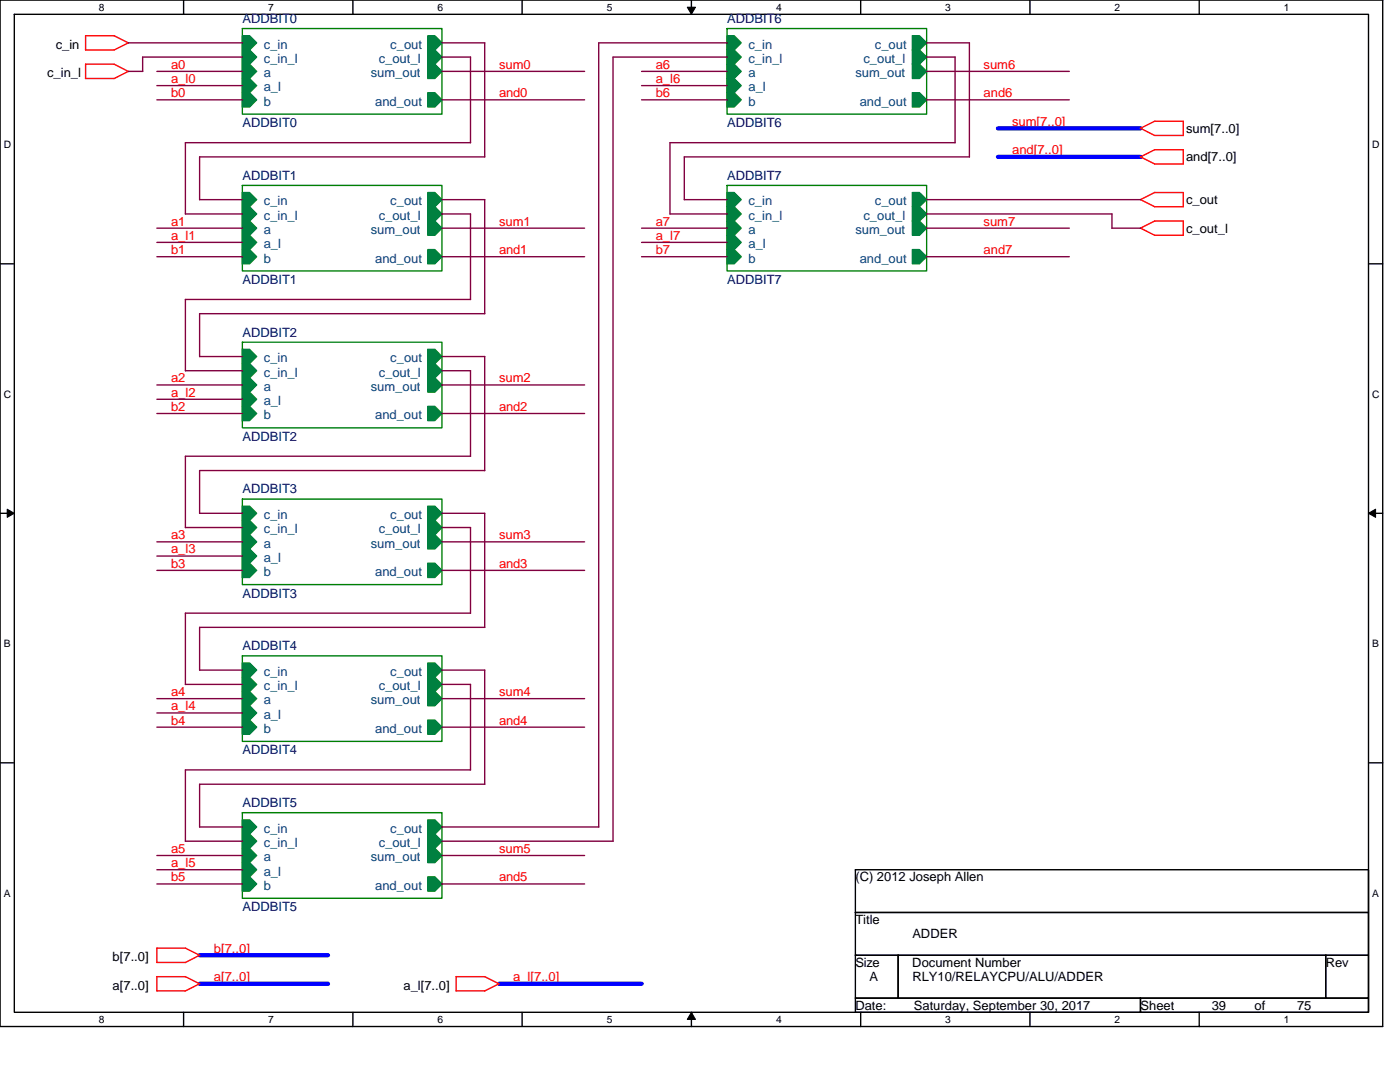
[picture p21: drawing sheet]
<svg xmlns="http://www.w3.org/2000/svg" width="279mm" height="216mm" viewBox="0 0 279 216" stroke-linecap="round" stroke-linejoin="round" font-family="sans-serif">
<defs><g id="words">
<g font-size="2.6" fill="#000080">
<text x="48.4" y="4.6">ADDBIT0</text>
<text x="145.1" y="4.6">ADDBIT6</text>
<text x="48.4" y="25.4">ADDBIT0</text>
<text x="145.1" y="25.4">ADDBIT6</text>
<text x="48.4" y="35.9">ADDBIT1</text>
<text x="145.1" y="35.9">ADDBIT7</text>
<text x="48.4" y="56.7">ADDBIT1</text>
<text x="145.1" y="56.7">ADDBIT7</text>
<text x="48.4" y="67.2">ADDBIT2</text>
<text x="48.4" y="87.9">ADDBIT2</text>
<text x="48.4" y="98.5">ADDBIT3</text>
<text x="48.4" y="119.2">ADDBIT3</text>
<text x="48.4" y="129.8">ADDBIT4</text>
<text x="48.4" y="150.5">ADDBIT4</text>
<text x="48.4" y="161.1">ADDBIT5</text>
<text x="48.4" y="181.8">ADDBIT5</text>
</g>
<g font-size="2.6">
<text x="11.1" y="9.7">c_in</text>
<text x="9.4" y="15.4">c_in_l</text>
<text x="236.7" y="26.5">sum[7..0]</text>
<text x="236.7" y="32.2">and[7..0]</text>
<text x="236.7" y="40.7">c_out</text>
<text x="236.7" y="46.4">c_out_l</text>
<text x="170.7" y="175.9">(C) 2012 Joseph Allen</text>
<text x="170.7" y="184.4">Title</text>
<text x="22.5" y="191.8">b[7..0]</text>
<text x="182.1" y="187.2">ADDER</text>
<text x="22.5" y="197.5">a[7..0]</text>
<text x="80.5" y="197.5">a_l[7..0]</text>
<text x="170.7" y="192.9">Size</text>
<text x="173.5" y="195.8">A</text>
<text x="182.1" y="192.9">Document Number</text>
<text x="182.1" y="195.8">RLY10/RELAYCPU/ALU/ADDER</text>
<text x="264.6" y="192.9">Rev</text>
<text x="170.7" y="201.5">Date:</text>
<text x="182.4" y="201.5">Saturday, September 30, 2017</text>
<text x="227.6" y="201.5">Sheet</text>
<text x="241.8" y="201.5">39</text>
<text x="250.4" y="201.5">of</text>
<text x="258.9" y="201.5">75</text>
</g>
<g font-size="2.6" fill="#004080">
<text x="52.6" y="9.7">c_in</text>
<text x="77.9" y="9.7">c_out</text>
<text x="149.4" y="9.7">c_in</text>
<text x="174.6" y="9.7">c_out</text>
<text x="52.6" y="12.6">c_in_l</text>
<text x="52.6" y="15.4">a</text>
<text x="74" y="15.4">sum_out</text>
<text x="75.6" y="12.6">c_out_l</text>
<text x="149.4" y="12.6">c_in_l</text>
<text x="149.4" y="15.4">a</text>
<text x="170.7" y="15.4">sum_out</text>
<text x="172.3" y="12.6">c_out_l</text>
<text x="52.6" y="18.2">a_l</text>
<text x="52.6" y="21.1">b</text>
<text x="74.9" y="21.1">and_out</text>
<text x="149.4" y="18.2">a_l</text>
<text x="149.4" y="21.1">b</text>
<text x="171.6" y="21.1">and_out</text>
<text x="52.6" y="41">c_in</text>
<text x="77.9" y="41">c_out</text>
<text x="149.4" y="41">c_in</text>
<text x="174.6" y="41">c_out</text>
<text x="52.6" y="43.9">c_in_l</text>
<text x="52.6" y="46.7">a</text>
<text x="74" y="46.7">sum_out</text>
<text x="75.6" y="43.9">c_out_l</text>
<text x="149.4" y="43.9">c_in_l</text>
<text x="149.4" y="46.7">a</text>
<text x="170.7" y="46.7">sum_out</text>
<text x="172.3" y="43.9">c_out_l</text>
<text x="52.6" y="49.6">a_l</text>
<text x="52.6" y="52.4">b</text>
<text x="74.9" y="52.4">and_out</text>
<text x="149.4" y="49.6">a_l</text>
<text x="149.4" y="52.4">b</text>
<text x="171.6" y="52.4">and_out</text>
<text x="52.6" y="72.3">c_in</text>
<text x="52.6" y="75.1">c_in_l</text>
<text x="52.6" y="78">a</text>
<text x="74" y="78">sum_out</text>
<text x="75.6" y="75.1">c_out_l</text>
<text x="77.9" y="72.3">c_out</text>
<text x="52.6" y="80.8">a_l</text>
<text x="52.6" y="83.7">b</text>
<text x="74.9" y="83.7">and_out</text>
<text x="52.6" y="103.6">c_in</text>
<text x="52.6" y="106.4">c_in_l</text>
<text x="75.6" y="106.4">c_out_l</text>
<text x="77.9" y="103.6">c_out</text>
<text x="52.6" y="109.3">a</text>
<text x="52.6" y="112.1">a_l</text>
<text x="74" y="109.3">sum_out</text>
<text x="52.6" y="115">b</text>
<text x="74.9" y="115">and_out</text>
<text x="52.6" y="134.9">c_in</text>
<text x="52.6" y="137.7">c_in_l</text>
<text x="75.6" y="137.7">c_out_l</text>
<text x="77.9" y="134.9">c_out</text>
<text x="52.6" y="140.6">a</text>
<text x="52.6" y="143.4">a_l</text>
<text x="74" y="140.6">sum_out</text>
<text x="52.6" y="146.3">b</text>
<text x="74.9" y="146.3">and_out</text>
<text x="52.6" y="166.2">c_in</text>
<text x="77.9" y="166.2">c_out</text>
<text x="52.6" y="169">c_in_l</text>
<text x="52.6" y="171.9">a</text>
<text x="74" y="171.9">sum_out</text>
<text x="75.6" y="169">c_out_l</text>
<text x="52.6" y="174.7">a_l</text>
<text x="52.6" y="177.6">b</text>
<text x="74.9" y="177.6">and_out</text>
</g>
<g font-size="2.6" fill="#f00">
<text x="34.1" y="13.7">a0</text>
<text x="34.1" y="16.6">a_l0</text>
<text x="99.6" y="13.7">sum0</text>
<text x="130.9" y="13.7">a6</text>
<text x="130.9" y="16.6">a_l6</text>
<text x="196.3" y="13.7">sum6</text>
<text x="34.1" y="19.4">b0</text>
<text x="99.6" y="19.4">and0</text>
<text x="130.9" y="19.4">b6</text>
<text x="196.3" y="19.4">and6</text>
<text x="202" y="25.1">sum[7..0]</text>
<text x="202" y="30.8">and[7..0]</text>
<text x="34.1" y="45">a1</text>
<text x="34.1" y="47.8">a_l1</text>
<text x="99.6" y="45">sum1</text>
<text x="130.9" y="45">a7</text>
<text x="130.9" y="47.8">a_l7</text>
<text x="196.3" y="45">sum7</text>
<text x="34.1" y="50.7">b1</text>
<text x="99.6" y="50.7">and1</text>
<text x="130.9" y="50.7">b7</text>
<text x="196.3" y="50.7">and7</text>
<text x="34.1" y="76.3">a2</text>
<text x="99.6" y="76.3">sum2</text>
<text x="34.1" y="79.1">a_l2</text>
<text x="34.1" y="82">b2</text>
<text x="99.6" y="82">and2</text>
<text x="34.1" y="107.6">a3</text>
<text x="99.6" y="107.6">sum3</text>
<text x="34.1" y="110.4">a_l3</text>
<text x="34.1" y="113.3">b3</text>
<text x="99.6" y="113.3">and3</text>
<text x="34.1" y="138.9">a4</text>
<text x="34.1" y="141.7">a_l4</text>
<text x="99.6" y="138.9">sum4</text>
<text x="34.1" y="144.6">b4</text>
<text x="99.6" y="144.6">and4</text>
<text x="34.1" y="170.2">a5</text>
<text x="34.1" y="173">a_l5</text>
<text x="99.6" y="170.2">sum5</text>
<text x="34.1" y="175.9">b5</text>
<text x="99.6" y="175.9">and5</text>
<text x="42.7" y="190.1">b[7..0]</text>
<text x="42.7" y="195.8">a[7..0]</text>
<text x="102.4" y="195.8">a_l[7..0]</text>
</g>
<g font-size="2">
<text x="19.7" y="2.1">8</text>
<text x="53.5" y="2.1">7</text>
<text x="87.3" y="2.1">6</text>
<text x="121.1" y="2.1">5</text>
<text x="154.9" y="2.1">4</text>
<text x="188.7" y="2.1">3</text>
<text x="222.4" y="2.1">2</text>
<text x="256.2" y="2.1">1</text>
<text x=".7" y="29.6">D</text>
<text x="273.8" y="29.6">D</text>
<text x=".7" y="79.4">C</text>
<text x="273.8" y="79.4">C</text>
<text x=".7" y="129.2">B</text>
<text x="273.8" y="129.2">B</text>
<text x=".7" y="178.9">A</text>
<text x="273.8" y="178.9">A</text>
<text x="19.7" y="204.1">8</text>
<text x="53.5" y="204.1">7</text>
<text x="87.3" y="204.1">6</text>
<text x="121.1" y="204.1">5</text>
<text x="154.9" y="204.1">4</text>
<text x="188.7" y="204.1">3</text>
<text x="222.4" y="204.1">2</text>
<text x="256.2" y="204.1">1</text>
</g>
</g></defs>
<path d="M0 0h275.9v204.8h-275.9zM2.9 2.9h270.2v199.1h-270.2z" fill="none" stroke="#000" stroke-width=".28"/>
<g fill="#fff">
<path d="M19.7 .3h1.2v2.3h-1.2z"/>
<path d="M19.7 202.3h1.2v2.3h-1.2z"/>
</g>
<path d="M36.6 0v2.9M36.6 202v2.8" fill="none" stroke="#000" stroke-width=".28"/>
<g fill="#fff">
<path d="M53.5 .3h1.2v2.3h-1.2z"/>
<path d="M53.5 202.3h1.2v2.3h-1.2z"/>
</g>
<path d="M70.4 0v2.9M70.4 202v2.8" fill="none" stroke="#000" stroke-width=".28"/>
<g fill="#fff">
<path d="M87.3 .3h1.2v2.3h-1.2z"/>
<path d="M87.3 202.3h1.2v2.3h-1.2z"/>
</g>
<path d="M104.2 0v2.9M104.2 202v2.8" fill="none" stroke="#000" stroke-width=".28"/>
<g fill="#fff">
<path d="M121.1 .3h1.1v2.3h-1.1z"/>
<path d="M121.1 202.3h1.1v2.3h-1.1z"/>
</g>
<path d="M138 0v2.9M138 202v2.8" fill="none" stroke="#000" stroke-width=".28"/>
<path d="M137.2 1.4h1.6l-.8 1.5zM138 202l.8 1.4h-1.6z" fill="#000" stroke="#000" stroke-width=".2"/>
<g fill="#fff">
<path d="M154.9 .3h1.1v2.3h-1.1z"/>
<path d="M154.9 202.3h1.1v2.3h-1.1z"/>
</g>
<path d="M171.8 0v2.9M171.8 202v2.8" fill="none" stroke="#000" stroke-width=".28"/>
<g fill="#fff">
<path d="M188.7 .3h1.1v2.3h-1.1z"/>
<path d="M188.7 202.3h1.1v2.3h-1.1z"/>
</g>
<path d="M205.5 0v2.9M205.5 202v2.8" fill="none" stroke="#000" stroke-width=".28"/>
<g fill="#fff">
<path d="M222.4 .3h1.2v2.3h-1.2z"/>
<path d="M222.4 202.3h1.2v2.3h-1.2z"/>
</g>
<path d="M239.3 0v2.9M239.3 202v2.8" fill="none" stroke="#000" stroke-width=".28"/>
<g fill="#fff">
<path d="M256.2 .3h1.2v2.3h-1.2z"/>
<path d="M256.2 202.3h1.2v2.3h-1.2z"/>
<path d="M.7 27.7h1.5v2.3h-1.5z"/>
<path d="M273.8 27.7h1.5v2.3h-1.5z"/>
<path d="M.7 77.5h1.5v2.3h-1.5z"/>
<path d="M273.8 77.5h1.5v2.3h-1.5z"/>
</g>
<path d="M0 52.6h2.9M273.1 52.6h2.8" fill="none" stroke="#000" stroke-width=".28"/>
<g fill="#fff">
<path d="M.7 127.3h1.4v2.3h-1.4z"/>
<path d="M273.8 127.3h1.4v2.3h-1.4z"/>
</g>
<path d="M0 102.4h2.9M273.1 102.4h2.8" fill="none" stroke="#000" stroke-width=".28"/>
<path d="M1.4 101.6l1.5 .8-1.5 .8zM273.1 102.4l1.4-.8v1.6z" fill="#000" stroke="#000" stroke-width=".2"/>
<g fill="#fff">
<path d="M.7 177.1h1.4v2.3h-1.4z"/>
<path d="M273.8 177.1h1.4v2.3h-1.4z"/>
</g>
<path d="M0 152.2h2.9M273.1 152.2h2.8M170.7 173.5h102.4v8.6h-102.4zM170.7 182.1h102.4v8.5h-102.4zM170.7 190.6h8.5v8.6h-8.5zM170.7 199.2h56.9v2.8h-56.9zM179.2 190.6h85.4v8.6h-85.4zM227.6 199.2h45.5v2.8h-45.5zM264.6 190.6h8.5v8.6h-8.5z" fill="none" stroke="#000" stroke-width=".28"/>
<path d="M48.4 5.7h39.8v17.1h-39.8zM145.1 5.7h39.8v17.1h-39.8zM48.4 37h39.8v17.1h-39.8zM145.1 37h39.8v17.1h-39.8zM48.4 68.3h39.8v17.1h-39.8zM48.4 99.6h39.8v17h-39.8zM48.4 130.9h39.8v17h-39.8zM48.4 162.2h39.8v17h-39.8z" fill="none" stroke="#008000" stroke-width=".28"/>
<g fill="#008040" stroke="#008040" stroke-width=".28">
<path d="M48.4 7.1h1.4l1.4 1.5-1.4 1.4h-1.4z" fill-rule="evenodd"/>
<path d="M48.4 10h1.4l1.4 1.4-1.4 1.4h-1.4z" fill-rule="evenodd"/>
<path d="M48.4 12.8h1.4l1.4 1.4-1.4 1.5h-1.4z" fill-rule="evenodd"/>
<path d="M48.4 15.7h1.4l1.4 1.4-1.4 1.4h-1.4z" fill-rule="evenodd"/>
<path d="M48.4 18.5h1.4l1.4 1.4-1.4 1.5h-1.4z" fill-rule="evenodd"/>
<path d="M85.4 7.1h1.4l1.4 1.5-1.4 1.4h-1.4z" fill-rule="evenodd"/>
<path d="M85.4 10h1.4l1.4 1.4-1.4 1.4h-1.4z" fill-rule="evenodd"/>
<path d="M85.4 12.8h1.4l1.4 1.4-1.4 1.5h-1.4z" fill-rule="evenodd"/>
<path d="M85.4 18.5h1.4l1.4 1.4-1.4 1.5h-1.4z" fill-rule="evenodd"/>
<path d="M48.4 38.4h1.4l1.4 1.4-1.4 1.5h-1.4z" fill-rule="evenodd"/>
<path d="M48.4 41.3h1.4l1.4 1.4-1.4 1.4h-1.4z" fill-rule="evenodd"/>
<path d="M48.4 44.1h1.4l1.4 1.4-1.4 1.4h-1.4z" fill-rule="evenodd"/>
<path d="M48.4 46.9h1.4l1.4 1.5-1.4 1.4h-1.4z" fill-rule="evenodd"/>
<path d="M48.4 49.8h1.4l1.4 1.4-1.4 1.4h-1.4z" fill-rule="evenodd"/>
<path d="M85.4 38.4h1.4l1.4 1.4-1.4 1.5h-1.4z" fill-rule="evenodd"/>
<path d="M85.4 41.3h1.4l1.4 1.4-1.4 1.4h-1.4z" fill-rule="evenodd"/>
<path d="M85.4 44.1h1.4l1.4 1.4-1.4 1.4h-1.4z" fill-rule="evenodd"/>
<path d="M85.4 49.8h1.4l1.4 1.4-1.4 1.4h-1.4z" fill-rule="evenodd"/>
<path d="M48.4 69.7h1.4l1.4 1.4-1.4 1.5h-1.4z" fill-rule="evenodd"/>
<path d="M48.4 72.6h1.4l1.4 1.4-1.4 1.4h-1.4z" fill-rule="evenodd"/>
<path d="M48.4 75.4h1.4l1.4 1.4-1.4 1.5h-1.4z" fill-rule="evenodd"/>
<path d="M48.4 78.3h1.4l1.4 1.4-1.4 1.4h-1.4z" fill-rule="evenodd"/>
<path d="M48.4 81.1h1.4l1.4 1.4-1.4 1.4h-1.4z" fill-rule="evenodd"/>
<path d="M85.4 69.7h1.4l1.4 1.4-1.4 1.5h-1.4z" fill-rule="evenodd"/>
<path d="M85.4 72.6h1.4l1.4 1.4-1.4 1.4h-1.4z" fill-rule="evenodd"/>
<path d="M85.4 75.4h1.4l1.4 1.4-1.4 1.5h-1.4z" fill-rule="evenodd"/>
<path d="M85.4 81.1h1.4l1.4 1.4-1.4 1.4h-1.4z" fill-rule="evenodd"/>
<path d="M48.4 101h1.4l1.4 1.4-1.4 1.4h-1.4z" fill-rule="evenodd"/>
<path d="M48.4 103.8h1.4l1.4 1.5-1.4 1.4h-1.4z" fill-rule="evenodd"/>
<path d="M48.4 106.7h1.4l1.4 1.4-1.4 1.4h-1.4z" fill-rule="evenodd"/>
<path d="M48.4 109.5h1.4l1.4 1.5-1.4 1.4h-1.4z" fill-rule="evenodd"/>
<path d="M48.4 112.4h1.4l1.4 1.4-1.4 1.4h-1.4z" fill-rule="evenodd"/>
<path d="M85.4 101h1.4l1.4 1.4-1.4 1.4h-1.4z" fill-rule="evenodd"/>
<path d="M85.4 103.8h1.4l1.4 1.5-1.4 1.4h-1.4z" fill-rule="evenodd"/>
<path d="M85.4 106.7h1.4l1.4 1.4-1.4 1.4h-1.4z" fill-rule="evenodd"/>
<path d="M85.4 112.4h1.4l1.4 1.4-1.4 1.4h-1.4z" fill-rule="evenodd"/>
<path d="M48.4 132.3h1.4l1.4 1.4-1.4 1.4h-1.4z" fill-rule="evenodd"/>
<path d="M48.4 135.1h1.4l1.4 1.5-1.4 1.4h-1.4z" fill-rule="evenodd"/>
<path d="M48.4 138h1.4l1.4 1.4-1.4 1.4h-1.4z" fill-rule="evenodd"/>
<path d="M48.4 140.8h1.4l1.4 1.5-1.4 1.4h-1.4z" fill-rule="evenodd"/>
<path d="M48.4 143.7h1.4l1.4 1.4-1.4 1.4h-1.4z" fill-rule="evenodd"/>
<path d="M85.4 132.3h1.4l1.4 1.4-1.4 1.4h-1.4z" fill-rule="evenodd"/>
<path d="M85.4 135.1h1.4l1.4 1.5-1.4 1.4h-1.4z" fill-rule="evenodd"/>
<path d="M85.4 138h1.4l1.4 1.4-1.4 1.4h-1.4z" fill-rule="evenodd"/>
<path d="M85.4 143.7h1.4l1.4 1.4-1.4 1.4h-1.4z" fill-rule="evenodd"/>
<path d="M48.4 163.6h1.4l1.4 1.4-1.4 1.4h-1.4z" fill-rule="evenodd"/>
<path d="M48.4 166.4h1.4l1.4 1.5-1.4 1.4h-1.4z" fill-rule="evenodd"/>
<path d="M48.4 169.3h1.4l1.4 1.4-1.4 1.4h-1.4z" fill-rule="evenodd"/>
<path d="M48.4 172.1h1.4l1.4 1.4-1.4 1.5h-1.4z" fill-rule="evenodd"/>
<path d="M48.4 175h1.4l1.4 1.4-1.4 1.4h-1.4z" fill-rule="evenodd"/>
<path d="M85.4 163.6h1.4l1.4 1.4-1.4 1.4h-1.4z" fill-rule="evenodd"/>
<path d="M85.4 166.4h1.4l1.4 1.5-1.4 1.4h-1.4z" fill-rule="evenodd"/>
<path d="M85.4 169.3h1.4l1.4 1.4-1.4 1.4h-1.4z" fill-rule="evenodd"/>
<path d="M85.4 175h1.4l1.4 1.4-1.4 1.4h-1.4z" fill-rule="evenodd"/>
<path d="M145.1 7.1h1.4l1.4 1.5-1.4 1.4h-1.4z" fill-rule="evenodd"/>
<path d="M145.1 10h1.4l1.4 1.4-1.4 1.4h-1.4z" fill-rule="evenodd"/>
<path d="M145.1 12.8h1.4l1.4 1.4-1.4 1.5h-1.4z" fill-rule="evenodd"/>
<path d="M145.1 15.7h1.4l1.4 1.4-1.4 1.4h-1.4z" fill-rule="evenodd"/>
<path d="M145.1 18.5h1.4l1.4 1.4-1.4 1.5h-1.4z" fill-rule="evenodd"/>
<path d="M182.1 7.1h1.4l1.4 1.5-1.4 1.4h-1.4z" fill-rule="evenodd"/>
<path d="M182.1 10h1.4l1.4 1.4-1.4 1.4h-1.4z" fill-rule="evenodd"/>
<path d="M182.1 12.8h1.4l1.4 1.4-1.4 1.5h-1.4z" fill-rule="evenodd"/>
<path d="M182.1 18.5h1.4l1.4 1.4-1.4 1.5h-1.4z" fill-rule="evenodd"/>
<path d="M145.1 38.4h1.4l1.4 1.4-1.4 1.5h-1.4z" fill-rule="evenodd"/>
<path d="M145.1 41.3h1.4l1.4 1.4-1.4 1.4h-1.4z" fill-rule="evenodd"/>
<path d="M145.1 44.1h1.4l1.4 1.4-1.4 1.4h-1.4z" fill-rule="evenodd"/>
<path d="M145.1 46.9h1.4l1.4 1.5-1.4 1.4h-1.4z" fill-rule="evenodd"/>
<path d="M145.1 49.8h1.4l1.4 1.4-1.4 1.4h-1.4z" fill-rule="evenodd"/>
<path d="M182.1 38.4h1.4l1.4 1.4-1.4 1.5h-1.4z" fill-rule="evenodd"/>
<path d="M182.1 44.1h1.4l1.4 1.4-1.4 1.4h-1.4z" fill-rule="evenodd"/>
<path d="M182.1 49.8h1.4l1.4 1.4-1.4 1.4h-1.4z" fill-rule="evenodd"/>
<path d="M182.1 41.3h1.4l1.4 1.4-1.4 1.4h-1.4z" fill-rule="evenodd"/>
</g>
<path d="M199.2 25.6h28.4M199.2 31.3h28.4M39.8 190.6h25.7M39.8 196.3h25.7M99.6 196.3h28.5" fill="none" stroke="#00f" stroke-width=".85"/>
<g fill="none" stroke="#f00" stroke-width=".28">
<path d="M17.1 12.8v2.9h5.7l2.8-1.5M17.1 12.8h5.7M22.8 7.1l2.8 1.5M22.8 12.8l2.8 1.5M22.8 7.1h-5.7v2.9h5.7l2.8-1.4M227.6 39.8l2.8 1.5M227.6 25.6l2.8 1.4M227.6 31.3l2.8 1.4M227.6 39.8l2.9-1.4h5.7l-.1 2.9h-5.7M227.6 31.3l2.8-1.4h5.7v2.8h-5.7M230.4 24.2h5.7v2.9l-5.7-.1M230.5 24.2l-2.9 1.4"/>
<path d="M227.6 45.5l2.8 1.4M227.6 45.5l2.8-1.4h5.7v2.9l-5.7-.1M31.3 189.2h5.7l2.9 1.4M31.3 189.2v2.8h5.7M39.8 190.6l-2.8 1.5M39.8 196.3l-2.8 1.4M39.9 196.3l-2.9-1.4h-5.7v2.8h5.7M91 197.7h5.7M99.6 196.3l-2.9 1.4M99.6 196.3l-2.8-1.4h-5.8v2.8"/>
</g>
<g fill="none" stroke="#800040" stroke-width=".28">
<path d="M25.6 8.6h22.8M31.3 17.1h17.1M31.3 19.9h17.1M31.3 14.2h17.1M48.4 11.4h-19.9v2.9l-2.9-.1M88.2 19.9h28.5M88.2 14.2h28.5M88.2 8.6h8.6l-.1 22.7M88.2 11.4h5.7v17.1h-56.9v14.2h11.4M128 19.9h17.1M128 14.2h17.1M128 17.1h17.1"/>
<path d="M145.1 8.6h-25.6v156.4M145.1 11.4h-22.8v156.5M184.9 8.6h8.6v22.7M184.9 11.4h5.7M184.9 14.2h28.5M184.9 19.9h28.5M190.6 11.4v17.1M39.8 39.8h8.6M88.2 39.8h8.6l-.1 22.8M96.8 31.3h-57v8.6M136.6 39.8h8.5M184.9 39.8h42.7"/>
<path d="M190.6 28.5h-56.9v14.2h11.4M193.5 31.3h-56.9v8.6M31.3 45.5h17.1M31.3 48.4h17.1M31.3 51.2h17.1M88.2 45.5h28.5M88.2 42.7h5.7v17.1h-56.9v14.2h11.4M88.2 51.2h28.5M128 45.5h17.1M128 48.4h17.1M128 51.2h17.1M184.9 42.7h37v2.9l5.7-.1"/>
<path d="M184.9 45.5h28.5M184.9 51.2h28.5M31.3 76.8h17.1M31.3 79.7h17.1M88.2 71.1h8.6l-.1 22.8h-56.9v8.5h8.6M88.2 74h5.7v17.1l-56.9-.1v14.3h11.4M88.2 76.8h28.5M96.8 62.6h-57v8.6l8.6-.1M31.3 82.5h17.1M88.2 82.5h28.5M31.3 108.1h17.1M31.3 111h17.1"/>
<path d="M31.3 113.8h17.1M88.2 102.4h8.6l-.1 22.8h-56.9v8.5h8.6M88.2 105.3h5.7v17.1M88.2 108.1h28.5M88.2 113.8h28.5M31.3 139.4h17.1M37 136.6h11.4M88.2 133.7h8.6l-.1 22.8M88.2 136.6h5.7v17M88.2 139.4h28.5M93.9 122.3h-56.9v14.3M31.3 142.3h17.1"/>
<path d="M31.3 145.1h17.1M88.2 145.1h28.5M93.9 153.6h-56.9v14.3M96.8 156.5h-57v8.5M31.3 170.7h17.1M31.3 173.5h17.1M31.3 176.4h17.1M37 167.9h11.4M39.8 165h8.6M88.2 165h31.3M88.2 167.9h34.2M88.2 170.7h28.5"/>
<path d="M88.2 176.4h28.5"/>
</g>
<use href="#words"/>
</svg>
